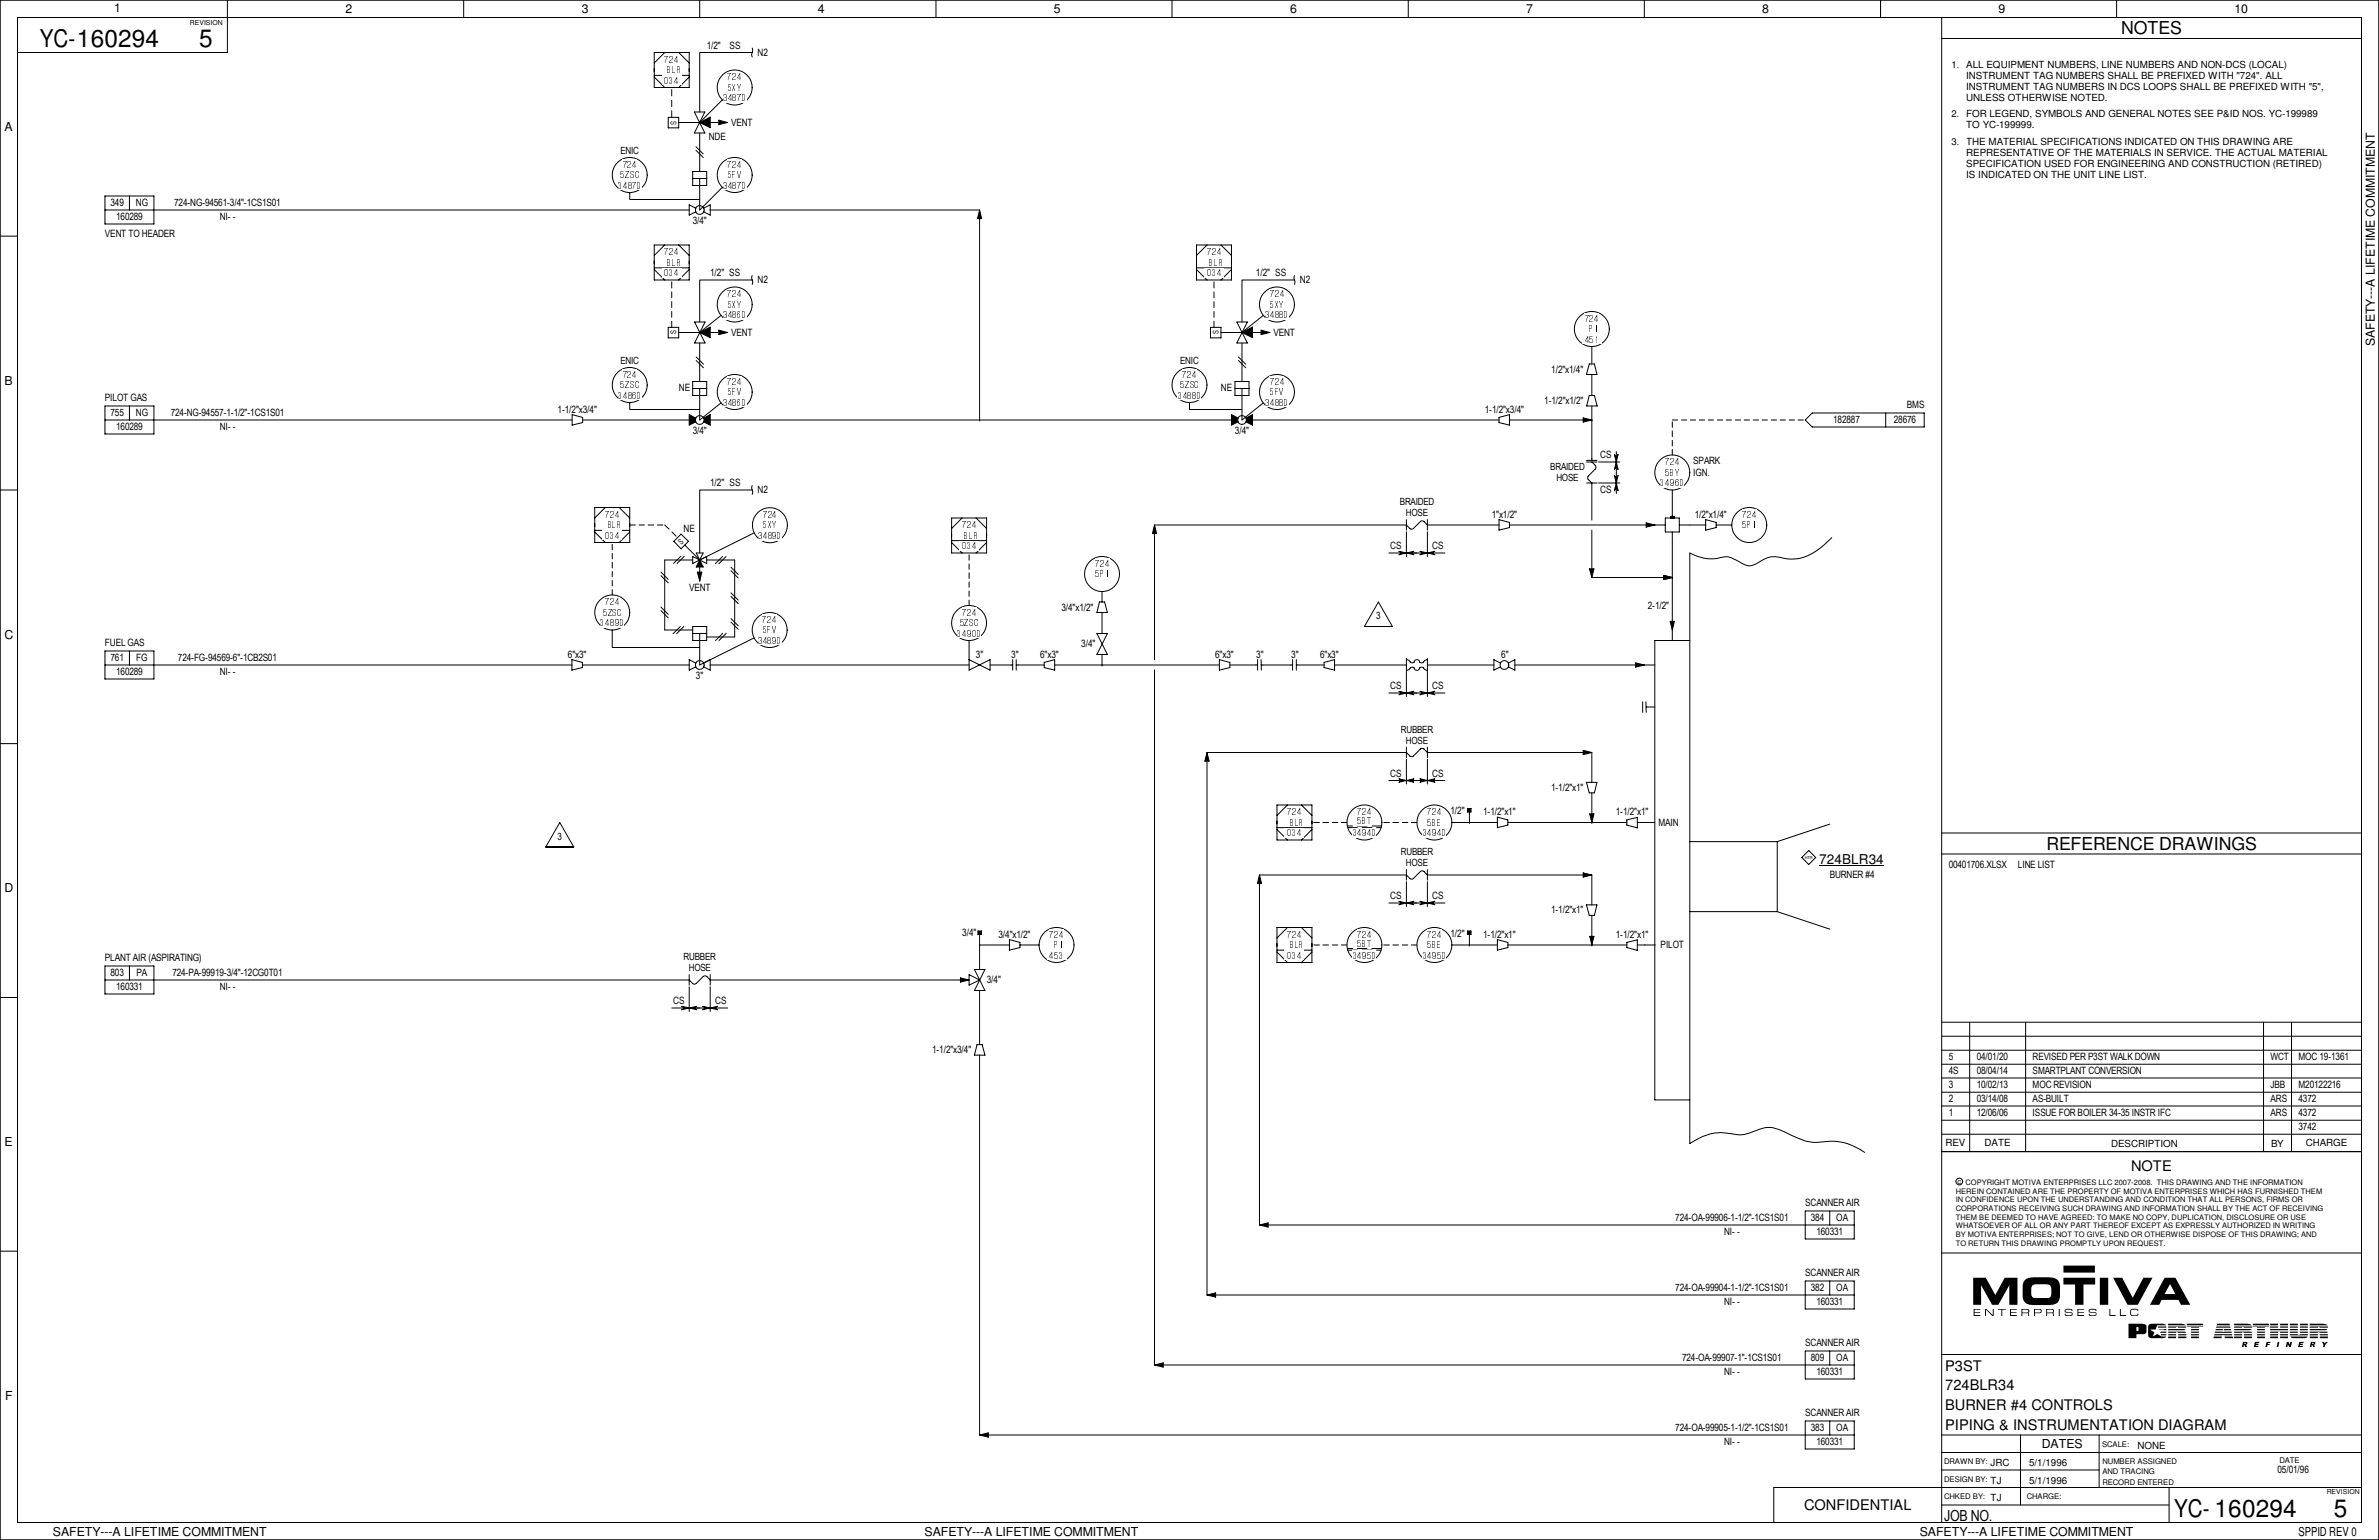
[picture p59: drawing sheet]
<svg xmlns="http://www.w3.org/2000/svg" width="432mm" height="279mm" viewBox="0 0 432 279" stroke-linecap="round" stroke-linejoin="round" font-family="sans-serif">
<defs><g id="words">
<g font-size="4.4">
<text x="7.2" y="8.6">YC-160294</text>
<text x="36.2" y="8.5">5</text>
<text x="394.6" y="275.3">YC- 160294</text>
<text x="423.6" y="275.2">5</text>
</g>
<g font-size="3.2">
<text x="385" y="6.2">NOTES</text>
<text x="371.4" y="154.1">REFERENCE DRAWINGS</text>
</g>
<text font-size="2.8" x="352.9" y="275.9">JOB NO.</text>
<g font-size="2.7">
<text x="386.8" y="212.4">NOTE</text>
<text x="353.1" y="248.7">P3ST</text>
<text x="353.1" y="252.3">724BLR34</text>
<text x="353.1" y="255.8">BURNER #4 CONTROLS</text>
<text x="353.1" y="259.4">PIPING &amp; INSTRUMENTATION DIAGRAM</text>
<text x="327.4" y="274">CONFIDENTIAL</text>
</g>
<text font-size="2.5" x="330.2" y="156.7">724BLR34</text>
<g font-size="2.2">
<text x="20.7" y="2.2">1</text>
<text x="62.7" y="2.4">2</text>
<text x="105.6" y="2.4">3</text>
<text x="148.4" y="2.4">4</text>
<text x="191.3" y="2.4">5</text>
<text x="234.1" y="2.4">6</text>
<text x="277" y="2.4">7</text>
<text x="319.9" y="2.4">8</text>
<text x="362.8" y="2.4">9</text>
<text x="405.6" y="2.4">10</text>
<text x=".8" y="23.8">A</text>
<text x="431" y="62.8" transform="rotate(-90 431 62.8)">SAFETY---A LIFETIME COMMITMENT</text>
<text x=".8" y="69.8">B</text>
<text x=".8" y="115.9">C</text>
<text x=".8" y="161.9">D</text>
<text x=".8" y="207.9">E</text>
<text x=".9" y="254">F</text>
<text x="370.6" y="262.7">DATES</text>
<text x="9.6" y="278.7">SAFETY---A LIFETIME COMMITMENT</text>
<text x="167.8" y="278.7">SAFETY---A LIFETIME COMMITMENT</text>
<text x="348.4" y="278.7">SAFETY---A LIFETIME COMMITMENT</text>
<text x="417.2" y="278.6">SPPID REV 0</text>
</g>
<g font-size="1.8">
<text x="128.3" y="8.9">1/2&quot;</text>
<text x="132.4" y="8.9">SS</text>
<text x="137.5" y="10.2">N2</text>
<text x="356.9" y="12.4">ALL EQUIPMENT NUMBERS, LINE NUMBERS AND NON-DCS (LOCAL)</text>
<text x="356.9" y="14.4">INSTRUMENT TAG NUMBERS SHALL BE PREFIXED WITH &quot;724&quot;. ALL</text>
<text x="356.9" y="16.4">INSTRUMENT TAG NUMBERS IN DCS LOOPS SHALL BE PREFIXED WITH &quot;5&quot;,</text>
<text x="132.7" y="22.9">VENT</text>
<text x="356.9" y="18.4">UNLESS OTHERWISE NOTED.</text>
<text x="356.9" y="21.3">FOR LEGEND, SYMBOLS AND GENERAL NOTES SEE P&amp;ID NOS. YC-199989</text>
<text x="356.9" y="23.3">TO YC-199999.</text>
<text x="112.6" y="27.9">ENIC</text>
<text x="128.7" y="25.4">NDE</text>
<text x="356.9" y="26.4">THE MATERIAL SPECIFICATIONS INDICATED ON THIS DRAWING ARE</text>
<text x="356.9" y="28.4">REPRESENTATIVE OF THE MATERIALS IN SERVICE. THE ACTUAL MATERIAL</text>
<text x="356.9" y="30.4">SPECIFICATION USED FOR ENGINEERING AND CONSTRUCTION (RETIRED)</text>
<text x="356.9" y="32.3">IS INDICATED ON THE UNIT LINE LIST.</text>
<text x="20.1" y="37.5">349</text>
<text x="21.1" y="40">160289</text>
<text x="24.6" y="37.5">NG</text>
<text x="31.6" y="37.5">724-NG-94561-3/4&quot;-1CS1S01</text>
<text x="39.9" y="40">NI- -</text>
<text x="125.7" y="40.6">3/4&quot;</text>
<text x="19" y="43">VENT TO HEADER</text>
<text x="128.9" y="50.2">1/2&quot; SS</text>
<text x="137.5" y="51.4">N2</text>
<text x="228" y="50.2">1/2&quot; SS</text>
<text x="235.9" y="51.4">N2</text>
<text x="132.7" y="61">VENT</text>
<text x="231.1" y="61">VENT</text>
<text x="112.6" y="66">ENIC</text>
<text x="123.2" y="70.9">NE</text>
<text x="214.2" y="66">ENIC</text>
<text x="221.6" y="70.9">NE</text>
<text x="281.6" y="67.6">1/2&quot;x1/4&quot;</text>
<text x="19" y="72.8">PILOT GAS</text>
<text x="20.1" y="75.6">755</text>
<text x="24.6" y="75.6">NG</text>
<text x="31" y="75.6">724-NG-94557-1-1/2&quot;-1CS1S01</text>
<text x="101.2" y="74.9">1-1/2&quot;x3/4&quot;</text>
<text x="269.5" y="74.9">1-1/2&quot;x3/4&quot;</text>
<text x="280.3" y="73.4">1-1/2&quot;x1/2&quot;</text>
<text x="332.7" y="76.8">182887</text>
<text x="343.7" y="76.8">28676</text>
<text x="346.1" y="74.1">BMS</text>
<text x="21.1" y="78.1">160289</text>
<text x="39.9" y="78.1">NI- -</text>
<text x="125.7" y="78.7">3/4&quot;</text>
<text x="224.2" y="78.7">3/4&quot;</text>
<text x="290.4" y="83.2">CS</text>
<text x="128.9" y="88.3">1/2&quot; SS</text>
<text x="137.5" y="89.5">N2</text>
<text x="281.4" y="85.3">BRAIDED</text>
<text x="282.5" y="87.3">HOSE</text>
<text x="290.4" y="89.5">CS</text>
<text x="307.3" y="84.2">SPARK</text>
<text x="307.3" y="86.3">IGN.</text>
<text x="254.1" y="91.7">BRAIDED</text>
<text x="255.2" y="93.7">HOSE</text>
<text x="270.8" y="94">1&quot;x1/2&quot;</text>
<text x="307.6" y="94">1/2&quot;x1/4&quot;</text>
<text x="124.1" y="96.5">NE</text>
<text x="252.3" y="99.7">CS</text>
<text x="260" y="99.7">CS</text>
<text x="125.1" y="107.3">VENT</text>
<text x="192.7" y="110.8">3/4&quot;x1/2&quot;</text>
<text x="249.8" y="112.4">3</text>
<text x="299.1" y="110.5">2-1/2&quot;</text>
<text x="19" y="117.3">FUEL GAS</text>
<text x="103.1" y="119.4">6&quot;x3&quot;</text>
<text x="177.1" y="119.4">3&quot;</text>
<text x="183.6" y="119.4">3&quot;</text>
<text x="188.8" y="119.4">6&quot;x3&quot;</text>
<text x="196.3" y="117.5">3/4&quot;</text>
<text x="220.6" y="119.4">6&quot;x3&quot;</text>
<text x="228" y="119.4">3&quot;</text>
<text x="234.4" y="119.4">3&quot;</text>
<text x="239.6" y="119.4">6&quot;x3&quot;</text>
<text x="272.5" y="119.4">6&quot;</text>
<text x="20.1" y="120">761</text>
<text x="21.1" y="122.6">160289</text>
<text x="24.7" y="120">FG</text>
<text x="32.3" y="120">724-FG-94569-6&quot;-1CB2S01</text>
<text x="39.9" y="122.6">NI- -</text>
<text x="126.3" y="123.2">3&quot;</text>
<text x="252.3" y="125.1">CS</text>
<text x="260" y="125.1">CS</text>
<text x="254.3" y="133">RUBBER</text>
<text x="255.2" y="135">HOSE</text>
<text x="252.3" y="141">CS</text>
<text x="260" y="141">CS</text>
<text x="281.5" y="143.5">1-1/2&quot;x1&quot;</text>
<text x="263.3" y="147.7">1/2&quot;</text>
<text x="269.2" y="148">1-1/2&quot;x1&quot;</text>
<text x="293.3" y="148">1-1/2&quot;x1&quot;</text>
<text x="301" y="149.9">MAIN</text>
<text x="101.2" y="152.4">3</text>
<text x="254.3" y="155.2">RUBBER</text>
<text x="255.2" y="157.2">HOSE</text>
<text x="332.1" y="159.4">BURNER #4</text>
<text x="353.7" y="157.5">00401706.XLSX</text>
<text x="366.3" y="157.5">LINE LIST</text>
<text x="252.3" y="163.2">CS</text>
<text x="260" y="163.2">CS</text>
<text x="281.5" y="165.7">1-1/2&quot;x1&quot;</text>
<text x="174.7" y="169.9">3/4&quot;</text>
<text x="181.2" y="170.2">3/4&quot;x1/2&quot;</text>
<text x="263.3" y="169.9">1/2&quot;</text>
<text x="269.2" y="170.2">1-1/2&quot;x1&quot;</text>
<text x="293.3" y="170.2">1-1/2&quot;x1&quot;</text>
<text x="301.4" y="172.1">PILOT</text>
<text x="19" y="174.4">PLANT AIR (ASPIRATING)</text>
<text x="20.1" y="177.2">803</text>
<text x="21.1" y="179.7">160331</text>
<text x="24.8" y="177.2">PA</text>
<text x="31.3" y="177.2">724-PA-99919-3/4&quot;-12CG0T01</text>
<text x="39.9" y="179.7">NI- -</text>
<text x="124.1" y="174.2">RUBBER</text>
<text x="125" y="176.2">HOSE</text>
<text x="179.1" y="178.4">3/4&quot;</text>
<text x="122.2" y="182.2">CS</text>
<text x="129.8" y="182.2">CS</text>
<text x="169.2" y="191.1">1-1/2&quot;x3/4&quot;</text>
<text x="353.7" y="194.9">4S</text>
<text x="353.7" y="197.5">3</text>
<text x="353.7" y="192.4">5</text>
<text x="358.8" y="197.5">10/02/13</text>
<text x="358.8" y="194.9">08/04/14</text>
<text x="358.8" y="192.4">04/01/20</text>
<text x="368.9" y="194.9">SMARTPLANT CONVERSION</text>
<text x="368.9" y="197.5">MOC REVISION</text>
<text x="368.9" y="192.4">REVISED PER P3ST WALK DOWN</text>
<text x="412.1" y="197.5">JBB</text>
<text x="412.1" y="192.4">WCT</text>
<text x="417.2" y="192.4">MOC 19-1361</text>
<text x="417.2" y="197.5">M20122216</text>
<text x="353.7" y="202.6">1</text>
<text x="353.7" y="200">2</text>
<text x="358.8" y="200">03/14/08</text>
<text x="358.8" y="202.6">12/06/06</text>
<text x="368.9" y="202.6">ISSUE FOR BOILER 34-35 INSTR IFC</text>
<text x="368.9" y="200">AS-BUILT</text>
<text x="412.1" y="202.6">ARS</text>
<text x="412.1" y="200">ARS</text>
<text x="417.2" y="202.6">4372</text>
<text x="417.2" y="200">4372</text>
<text x="353.1" y="208">REV</text>
<text x="360.2" y="207.9">DATE</text>
<text x="383.2" y="208">DESCRIPTION</text>
<text x="412.2" y="208">BY</text>
<text x="417.2" y="205.1">3742</text>
<text x="418.5" y="208">CHARGE</text>
<text x="304.1" y="221.6">724-OA-99906-1-1/2&quot;-1CS1S01</text>
<text x="327.7" y="218.9">SCANNER AIR</text>
<text x="328.7" y="221.6">384</text>
<text x="333.3" y="221.6">OA</text>
<text x="312.9" y="224.2">NI- -</text>
<text x="329.7" y="224.2">160331</text>
<text x="327.7" y="231.6">SCANNER AIR</text>
<text x="304.1" y="234.3">724-OA-99904-1-1/2&quot;-1CS1S01</text>
<text x="312.9" y="236.9">NI- -</text>
<text x="328.7" y="234.3">382</text>
<text x="329.7" y="236.9">160331</text>
<text x="333.3" y="234.3">OA</text>
<text x="327.7" y="244.3">SCANNER AIR</text>
<text x="305.3" y="247">724-OA-99907-1&quot;-1CS1S01</text>
<text x="312.9" y="249.6">NI- -</text>
<text x="328.7" y="247">809</text>
<text x="329.7" y="249.6">160331</text>
<text x="333.3" y="247">OA</text>
<text x="327.7" y="257">SCANNER AIR</text>
<text x="304.1" y="259.7">724-OA-99905-1-1/2&quot;-1CS1S01</text>
<text x="312.9" y="262.3">NI- -</text>
<text x="328.7" y="259.7">383</text>
<text x="329.7" y="262.3">160331</text>
<text x="333.3" y="259.7">OA</text>
<text x="388" y="262.8">NONE</text>
<text x="361.3" y="266">JRC</text>
<text x="361.3" y="269.2">TJ</text>
<text x="368.3" y="266">5/1/1996</text>
<text x="368.3" y="269.2">5/1/1996</text>
<text x="413.4" y="267.3">05/01/96</text>
<text x="361.3" y="272.4">TJ</text>
</g>
<g font-size="1.7">
<text x="120.6" y="11.4">724</text>
<text x="120.6" y="15.2">034</text>
<text x="121.1" y="13.3">BLR</text>
<text x="132" y="14.6">724</text>
<text x="132.1" y="16.5">5XY</text>
<text x="354.2" y="12.4">1.</text>
<text x="131.2" y="18.4">3487D</text>
<text x="354.2" y="21.3">2.</text>
<text x="354.2" y="26.3">3.</text>
<text x="112.1" y="34.3">3487D</text>
<text x="112.6" y="32.4">5ZSC</text>
<text x="113" y="30.5">724</text>
<text x="131.2" y="34.2">3487D</text>
<text x="132" y="30.5">724</text>
<text x="132.1" y="32.3">5FV</text>
<text x="120.6" y="46.4">724</text>
<text x="219" y="46.4">724</text>
<text x="120.6" y="50.2">034</text>
<text x="121.1" y="48.3">BLR</text>
<text x="132" y="54">724</text>
<text x="219" y="50.2">034</text>
<text x="219.5" y="48.3">BLR</text>
<text x="230.5" y="54">724</text>
<text x="131.2" y="57.7">3486D</text>
<text x="132.1" y="55.8">5XY</text>
<text x="229.7" y="57.7">3488D</text>
<text x="230.5" y="55.8">5XY</text>
<text x="287.6" y="58.4">724</text>
<text x="287.6" y="62.2">451</text>
<text x="288.5" y="60.3">PI</text>
<text x="112.6" y="70.5">5ZSC</text>
<text x="113" y="68.6">724</text>
<text x="132" y="69.8">724</text>
<text x="132.1" y="71.7">5FV</text>
<text x="214.2" y="70.5">5ZSC</text>
<text x="214.6" y="68.6">724</text>
<text x="230.5" y="69.8">724</text>
<text x="230.5" y="71.7">5FV</text>
<text x="112.1" y="72.4">3486D</text>
<text x="131.2" y="73.6">3486D</text>
<text x="213.7" y="72.4">3488D</text>
<text x="229.7" y="73.6">3488D</text>
<text x="301.4" y="88.3">3496D</text>
<text x="302.2" y="84.5">724</text>
<text x="302.2" y="86.4">5BY</text>
<text x="109.8" y="94">724</text>
<text x="110.3" y="95.9">BLR</text>
<text x="138.4" y="94">724</text>
<text x="138.5" y="95.9">5XY</text>
<text x="174.6" y="95.9">724</text>
<text x="316.2" y="94">724</text>
<text x="316.2" y="95.9">5PI</text>
<text x="109.8" y="97.8">034</text>
<text x="137.6" y="97.8">3489D</text>
<text x="174.6" y="99.7">034</text>
<text x="175" y="97.8">BLR</text>
<text x="198.7" y="102.9">724</text>
<text x="198.7" y="104.8">5PI</text>
<text x="109" y="113.7">3489D</text>
<text x="109.4" y="111.8">5ZSC</text>
<text x="109.8" y="109.9">724</text>
<text x="138.4" y="113">724</text>
<text x="174.2" y="113.7">5ZSC</text>
<text x="174.6" y="111.8">724</text>
<text x="137.6" y="116.8">3489D</text>
<text x="138.4" y="114.9">5FV</text>
<text x="173.7" y="115.6">3490D</text>
<text x="233.6" y="148">724</text>
<text x="234.1" y="149.9">BLR</text>
<text x="246.3" y="148">724</text>
<text x="246.3" y="149.6">5BT</text>
<text x="259" y="148">724</text>
<text x="259" y="149.9">5BE</text>
<text x="233.6" y="151.8">034</text>
<text x="245.5" y="151.8">3494D</text>
<text x="258.2" y="151.8">3494D</text>
<text x="190.5" y="170.2">724</text>
<text x="190.5" y="174">453</text>
<text x="191.3" y="172.1">PI</text>
<text x="233.6" y="170.2">724</text>
<text x="233.6" y="174">034</text>
<text x="234.1" y="172.1">BLR</text>
<text x="245.5" y="174">3495D</text>
<text x="246.3" y="170.2">724</text>
<text x="246.3" y="171.8">5BT</text>
<text x="258.2" y="174">3495D</text>
<text x="259" y="170.2">724</text>
<text x="259" y="172.1">5BE</text>
</g>
<g font-size="1.4">
<text x="121.8" y="21.9" transform="rotate(90 121.8 21.9)">S</text>
<text x="122.7" y="60.6" transform="rotate(-90 122.7 60.6)">S</text>
<text x="221.1" y="60.6" transform="rotate(-90 221.1 60.6)">S</text>
<text x="123.7" y="98.9" transform="rotate(-45 123.7 98.9)">S</text>
<text x="355.3" y="214.8">c COPYRIGHT MOTIVA ENTERPRISES LLC 2007-2008. THIS DRAWING AND THE INFORMATION</text>
<text x="355" y="216.6">HEREIN CONTAINED ARE THE PROPERTY OF MOTIVA ENTERPRISES WHICH HAS FURNISHED THEM</text>
<text x="355" y="218.1">IN CONFIDENCE UPON THE UNDERSTANDING AND CONDITION THAT ALL PERSONS, FIRMS OR</text>
<text x="355" y="219.7">CORPORATIONS RECEIVING SUCH DRAWING AND INFORMATION SHALL BY THE ACT OF RECEIVING</text>
<text x="355" y="221.3">THEM BE DEEMED TO HAVE AGREED: TO MAKE NO COPY, DUPLICATION, DISCLOSURE OR USE</text>
<text x="355" y="222.9">WHATSOEVER OF ALL OR ANY PART THEREOF EXCEPT AS EXPRESSLY AUTHORIZED IN WRITING</text>
<text x="355" y="224.5">BY MOTIVA ENTERPRISES; NOT TO GIVE, LEND OR OTHERWISE DISPOSE OF THIS DRAWING; AND</text>
<text x="355" y="226.1">TO RETURN THIS DRAWING PROMPTLY UPON REQUEST.</text>
<text x="381.6" y="262.6">SCALE:</text>
<text x="352.9" y="265.7">DRAWN BY:</text>
<text x="352.9" y="268.9">DESIGN BY:</text>
<text x="381.6" y="267.5">AND TRACING</text>
<text x="381.6" y="269.4">RECORD ENTERED</text>
<text x="381.6" y="265.6">NUMBER ASSIGNED</text>
<text x="413.7" y="265.4">DATE</text>
<text x="352.9" y="272">CHKED BY:</text>
<text x="367.9" y="272">CHARGE:</text>
</g>
<g font-size="1.3">
<text x="34.5" y="4.5">REVISION</text>
<text x="422.3" y="271.1">REVISION</text>
</g>
<text font-size=".7" x="327.6" y="155.8">HTR</text>
</g></defs>
<g fill="none" stroke="#fff" stroke-width=".18">
<path d="M356.2 10.8h1.3M356.2 19.7h1.3M356.9 10.2v1.3M356.9 19v1.4M352.4 156.8h1.3M353.1 156.2v1.3M352.4 196.8h1.3M352.4 199.4h1.3M352.4 194.3h1.3M352.4 191.8h1.3M353.1 191.1v1.3M353.1 193.7v1.3"/>
<path d="M353.1 196.2v1.3M353.1 198.8v1.3M357.5 196.8h1.3M357.5 199.4h1.3M357.5 194.3h1.3M357.5 191.8h1.3M358.1 191.1v1.3M358.1 193.7v1.3M358.1 196.2v1.3M358.1 198.8v1.3M367.7 196.8h1.3M367.7 199.4h1.3"/>
<path d="M367.7 194.3h1.3M367.7 191.8h1.3M368.3 191.1v1.3M368.3 193.7v1.3M368.3 196.2v1.3M368.3 198.8v1.3M410.8 196.8h1.4M410.8 199.4h1.4M410.8 191.8h1.4M411.5 191.1v1.3M411.5 196.2v1.3M411.5 198.8v1.3"/>
<path d="M415.9 196.8h1.3M415.9 199.4h1.3M415.9 191.8h1.3M416.6 191.1v1.3M416.6 196.2v1.3M416.6 198.8v1.3M352.4 201.9h1.3M353.1 201.3v1.3M357.5 201.9h1.3M358.1 201.3v1.3M367.7 201.9h1.3M368.3 201.3v1.3"/>
<path d="M410.8 201.9h1.4M411.5 201.3v1.3M415.9 201.9h1.3M415.9 204.5h1.3M416.6 201.3v1.3M416.6 203.8v1.3M412.1 266.7h1.3M412.7 266.1v1.3"/>
</g>
<g fill="none" stroke="#000" stroke-width=".18">
<path d="M0 0h431.8v279.4h-431.8zM177.8 76.2h.1M125.1 177.8l.6 .6M125.1 176.8v1.9M128.3 177.2l.6 .6h47M128.3 177.2l-.5-.1-1.6 1.4-.5-.1M128.9 176.8v1.9M174.3 177.4l1.6 .4-1.6 .4zM175.9 176.8l1.9 1-1.9 .9zM176.9 175.9h1.9l-1.9 3.8h1.9zM177.8 171.4h.1M177.8 169.5v6.4"/>
<path d="M177.8 179.7v9.8M177.8 171.4h5.5M183.2 170.5l1.9 .5v.9l-1.9 .5zM185.1 171.4h3.5M177.3 189.5h1l.5 1.9h-1.9zM177.8 191.4v68.9h149.9M219.1 234.9l1.5-.3v.7zM228.6 222.2l1.6-.3v.7zM209.5 247.6l1.6-.3v.7zM177.8 260.3l1.6-.3v.7z"/>
<circle cx="191.8" cy="171.5" r="3.2"/>
</g>
<path d="M174.3 177.4l1.6 .4-1.6 .4zM219.1 234.9l1.5-.3v.7zM228.6 222.2l1.6-.3v.7zM209.5 247.6l1.6-.3v.7zM177.8 260.3l1.6-.3v.7z" fill="#000"/>
<g fill="#fff">
<path d="M190.5 168.7h2.6v1.7h-2.6z" fill-rule="evenodd"/>
<path d="M190 172.5h3.5v1.7h-3.5z" fill-rule="evenodd"/>
<path d="M190.5 170.6h2.6v1.7h-2.6z" fill-rule="evenodd"/>
</g>
<path d="M209.5 95.2l.4 1.6h-.7zM219.1 136.5l.4 1.6h-.8zM228.6 158.7l.4 1.6h-.8zM288.5 169.9h.8l-.4 1.5z" fill="#000"/>
<g fill="none" stroke="#000" stroke-width=".18">
<path d="M209.5 95.2l.4 1.6h-.7zM219.1 136.5l.4 1.6h-.8zM255.3 136.5l.6 .7M255.3 135.6v1.9M258.4 135.9l.7 .6h29.8v5.5M258.5 135.9l-.6-.1-1.5 1.4h-.5M259.1 135.6v1.9M228.6 158.7l.4 1.6h-.8zM255.3 157.8v1.9M255.3 158.7l.6 .7M258.4 158.1l.7 .6h29.8v5.5M258.5 158.1l-.6-.1-1.5 1.5-.5-.1"/>
<path d="M259.1 157.8v1.9M288 141.9h1.9l-.5 1.9h-.9zM295.3 148.8l1.9-.5v1.9l-1.9-.5zM297.2 149.2h1.3M288 164.2h1.9l-.5 1.9h-.9zM288.5 169.9h.8l-.4 1.5zM295.3 171l1.9-.5v1.9l-1.9-.5zM297.2 171.4h1.4"/>
<circle cx="260.3" cy="149.2" r="3.2"/>
</g>
<g fill="#fff">
<path d="M259 146.4h2.7v1.8h-2.7z" fill-rule="evenodd"/>
<path d="M258.2 150.2h4.3v1.8h-4.3z" fill-rule="evenodd"/>
<path d="M259 148.3h2.7v1.8h-2.7z" fill-rule="evenodd"/>
</g>
<circle cx="260.3" cy="171.5" r="3.2" fill="none" stroke="#000" stroke-width=".18"/>
<g fill="#fff">
<path d="M259 168.7h2.7v1.7h-2.7z" fill-rule="evenodd"/>
<path d="M258.2 172.5h4.3v1.7h-4.3z" fill-rule="evenodd"/>
<path d="M259 170.6h2.7v1.7h-2.7z" fill-rule="evenodd"/>
</g>
<g fill="none" stroke="#000" stroke-width=".18">
<path d="M244.6 149.9h.9M244.6 150.2h1.8M246.4 149.9h1.7M247.2 150.2h1.8M249 149.9h1.7M249.9 150.2h.8M251.2 149.2h1M252.8 149.2h1M254.5 149.2h1M256.2 149.2h1M251.2 171.4h1M252.8 171.4h1"/>
<path d="M254.5 171.4h1M256.2 171.4h1"/>
<circle cx="247.6" cy="149.2" r="3.2"/>
</g>
<g fill="#fff">
<path d="M246.3 146.4h2.7v1.8h-2.7z" fill-rule="evenodd"/>
<path d="M245.5 150.2h4.3v1.8h-4.3z" fill-rule="evenodd"/>
<path d="M246.3 148.1h2.7v1.7h-2.7z" fill-rule="evenodd"/>
</g>
<g fill="none" stroke="#000" stroke-width=".18">
<path d="M244.6 172.1h.9M244.6 172.4h1.8M246.4 172.1h1.7M247.2 172.4h1.8M249 172.1h1.7M249.9 172.4h.8"/>
<circle cx="247.6" cy="171.5" r="3.2"/>
</g>
<g fill="#fff">
<path d="M246.3 168.7h2.7v1.7h-2.7z" fill-rule="evenodd"/>
<path d="M245.5 172.5h4.3v1.7h-4.3z" fill-rule="evenodd"/>
<path d="M246.3 170.3h2.7v1.7h-2.7z" fill-rule="evenodd"/>
</g>
<g fill="none" stroke="#000" stroke-width=".18">
<path d="M231.8 150.5l1.9 1.9M231.8 146h6.3v6.4h-6.3zM231.8 150.2h6.3M233.7 146l-1.9 2M236.2 146l1.9 2M238.1 150.5l-1.9 1.9M238.5 149.2h1M240.1 149.2h1M241.8 149.2h1M243.5 149.2h1M238.5 171.4h1M240.1 171.4h1"/>
<path d="M241.8 171.4h1M243.5 171.4h1"/>
</g>
<g fill="#fff">
<path d="M233.6 146.4h2.7v1.8h-2.7z" fill-rule="evenodd"/>
<path d="M233.2 150.2h3.5v1.8h-3.5z" fill-rule="evenodd"/>
<path d="M233.2 148.3h3.5v1.8h-3.5z" fill-rule="evenodd"/>
</g>
<path d="M231.8 172.7l1.9 1.9M231.8 168.3h6.3v6.3h-6.3zM231.8 172.4h6.3M233.7 168.3l-1.9 1.9M236.2 168.3l1.9 1.9M238.1 172.7l-1.9 1.9" fill="none" stroke="#000" stroke-width=".18"/>
<g fill="#fff">
<path d="M233.6 168.7h2.7v1.7h-2.7z" fill-rule="evenodd"/>
<path d="M233.2 172.5h3.5v1.7h-3.5z" fill-rule="evenodd"/>
<path d="M233.2 170.6h3.5v1.7h-3.5z" fill-rule="evenodd"/>
</g>
<g fill="none" stroke="#000" stroke-width=".18">
<path d="M255.3 94.3v1.9M255.3 95.2l.6 .7M258.4 94.6l.7 .6h13M258.5 94.6l-.6-.1-1.5 1.5-.5-.1M259.1 94.3v1.9M272.1 94.3l1.9 .5v.9l-1.9 .5zM274 95.2h26.4M250.2 109.2l2.5 4.5h-5.1zM255.3 119.7l.5 .1a.55 .55 0 0 0 .9 .3M255.3 119.5v2.3M259.1 119.7l-.5 .1a.55 .55 0 0 1-1 .3 .49 .49 0 0 0-.4-.4 .49 .49 0 0 0-.5 .4M259.1 119.5v2.3"/>
<path d="M302 104.4l1.5 .4-1.5 .4zM256.7 121.2a.49 .49 0 0 0 .5 .4 .49 .49 0 0 0 .4-.4 .55 .55 0 0 1 1 .3l.5 .1M256.7 121.2a.55 .55 0 0 0-.9 .3l-.5 .1M259.1 120.6h12.1M272.3 120.3l-1.2-.6v1.9l1.2-.6M273.8 120.3l1.2-.6v1.9l-1.2-.6M275 120.6h23.5M101.6 149.2l2.5 4.5h-5z"/>
<circle cx="303.5" cy="85.7" r="3.2"/>
<circle cx="273.1" cy="120.6" r=".8"/>
</g>
<path d="M302 104.4l1.5 .4-1.5 .4z" fill="#000"/>
<g fill="#fff">
<path d="M302.2 82.9h2.6v1.8h-2.6z" fill-rule="evenodd"/>
<path d="M301.4 86.7h4.3v1.8h-4.3z" fill-rule="evenodd"/>
<path d="M302.2 84.8h2.6v1.8h-2.6z" fill-rule="evenodd"/>
</g>
<g fill="none" stroke="#000" stroke-width=".18">
<path d="M175.9 116.2v5.4l3.8-1.9v1.9l-3.8-1.9"/>
<circle cx="175.9" cy="113" r="3.2"/>
</g>
<g fill="#fff">
<path d="M174.6 110.2h2.6v1.8h-2.6z" fill-rule="evenodd"/>
<path d="M173.7 114h4.4v1.8h-4.4z" fill-rule="evenodd"/>
<path d="M174.2 112.1h3.4v1.8h-3.4z" fill-rule="evenodd"/>
</g>
<path d="M172.7 98.4l1.9 1.9M172.7 94h6.4v6.3h-6.4zM172.7 98.1h6.4M174.6 94l-1.9 1.9M177.2 94l1.9 1.9M179.1 98.4l-1.9 1.9M175.9 100.7v.9M175.9 102.3v1M175.9 103.9v1M175.9 105.6v1M175.9 107.2v1M175.9 108.9v1" fill="none" stroke="#000" stroke-width=".18"/>
<g fill="#fff">
<path d="M174.6 94.4h2.6v1.7h-2.6z" fill-rule="evenodd"/>
<path d="M174.2 98.2h3.4v1.7h-3.4z" fill-rule="evenodd"/>
<path d="M174.2 96.3h3.4v1.7h-3.4z" fill-rule="evenodd"/>
</g>
<path d="M189.5 120.2l1.9-.5v1.9l-1.9-.5z" fill="none" stroke="#000" stroke-width=".18"/>
<path d="M177.1 117.7h1.3v2.1h-1.3z" fill-rule="evenodd" fill="#fff"/>
<g fill="none" stroke="#000" stroke-width=".18">
<path d="M126.3 120.3l-1.2-.6v1.9l1.2-.6M127.7 120.3l1.2-.6v1.9l-1.2-.6M128.9 120.6h47"/>
<circle cx="127" cy="120.6" r=".8"/>
</g>
<path d="M126.3 121.5h1.3v2.1h-1.3z" fill-rule="evenodd" fill="#fff"/>
<g fill="none" stroke="#000" stroke-width=".18">
<path d="M103.8 119.7l1.9 .5v.9l-1.9 .5zM111.1 114.3v3.2h15.9M125.7 114.9h2.6M125.7 113.7h2.6v2.5h-2.6zM127 114.9v5.7M27.9 120.6h75.9M105.7 120.6h19.4"/>
<circle cx="111.1" cy="111.1" r="3.2"/>
</g>
<g fill="#fff">
<path d="M109.8 108.3h2.6v1.8h-2.6z" fill-rule="evenodd"/>
<path d="M109 112.1h4.3v1.8h-4.3z" fill-rule="evenodd"/>
<path d="M109.4 110.2h3.5v1.8h-3.5z" fill-rule="evenodd"/>
</g>
<path d="M107.9 96.5l2 1.9M107.9 92.1h6.4v6.3h-6.4zM107.9 96.2h6.4M109.9 92.1l-2 1.9M111.1 98.8v.9M112.4 92.1l1.9 1.9M114.3 96.5l-1.9 1.9M111.1 100.4v1M111.1 102v1M111.1 103.7v.9M111.1 105.3v1M111.1 107v.9" fill="none" stroke="#000" stroke-width=".18"/>
<g fill="#fff">
<path d="M109.8 92.5h2.6v1.7h-2.6z" fill-rule="evenodd"/>
<path d="M109.4 96.3h3.5v1.7h-3.5z" fill-rule="evenodd"/>
<path d="M109.4 94.4h3.5v1.7h-3.5z" fill-rule="evenodd"/>
</g>
<path d="M114.3 95.2h1M116 95.2h1M117.6 95.2h1.1M119.3 95.2h1M120.6 95.2l.9 .8M122 96.5l.7 .8M142.9 95.3a3.2 3.2 0 0 1-4.6 2.8 3.2 3.2 0 0 1-.4-5.4 3.2 3.2 0 0 1 5 2.1v.5" fill="none" stroke="#000" stroke-width=".18"/>
<g fill="#fff">
<path d="M137.6 96.4h4.2v1.6h-4.2z" fill-rule="evenodd"/>
<path d="M138.4 92.5h2.7v1.8h-2.7z" fill-rule="evenodd"/>
<path d="M138.5 94.4h2.5v1.7h-2.5z" fill-rule="evenodd"/>
</g>
<g fill="none" stroke="#000" stroke-width=".18">
<path d="M136.5 88.9h-9.5v11.4M136.9 96.7l-9.9 4.9M120 110.2l1.3 1.3M120 110.8l1.3 1.3M120 103.8l1.3 1.3M120 104.4l1.3 1.3M123.5 113.7l-1.3 1.3M123.6 100.9l-1.3 1.3M124.1 113.7l-1.3 1.3M124.2 100.9l-1.3 1.3M125.7 101.6h-5.1v12.7h5.1M127 102.9v2.5"/>
<path d="M128.3 101.6h5v14h-5M131.1 101l-1.3 1.3M131.2 114.9l-1.3 1.3M131.8 101l-1.3 1.3M131.8 114.9l-1.3 1.3M132.7 112.2l1.3 1.3M132.7 112.9l1.3 1.3M132.7 107.6l1.3 1.3M132.7 108.2l1.3 1.3M132.7 102.9l1.3 1.3M132.7 103.5l1.3 1.4M142.9 114.3a3.2 3.2 0 0 1-4.6 2.8 3.2 3.2 0 0 1-.5-5.3 3.2 3.2 0 0 1 5 2l.1 .5"/>
</g>
<g fill="#fff">
<path d="M137.6 115.4h4.2v1.7h-4.2z" fill-rule="evenodd"/>
<path d="M138.4 111.5h2.6v1.8h-2.6z" fill-rule="evenodd"/>
<path d="M138.4 113.5h2.6v1.6h-2.6z" fill-rule="evenodd"/>
</g>
<path d="M27.9 76.2h76M103.8 75.2l1.9 .5v1l-1.9 .4zM105.7 76.2h19.4M128.9 76.2h48.9M136.9 115.7l-9.9 4.9" fill="none" stroke="#000" stroke-width=".18"/>
<path d="M125.7 77.1h2.6v2.1h-2.6z" fill-rule="evenodd" fill="#fff"/>
<path d="M125.7 70.5h2.6M125.7 69.2h2.6v2.6h-2.6zM127 70.5v5.7M136.5 71.1a3.2 3.2 0 0 1-4.6 2.9 3.2 3.2 0 0 1-.4-5.4 3.2 3.2 0 0 1 5 2v.6" fill="none" stroke="#000" stroke-width=".18"/>
<g fill="#fff">
<path d="M131.2 72.2h4.3v1.7h-4.3z" fill-rule="evenodd"/>
<path d="M132 68.3h2.7v1.8h-2.7z" fill-rule="evenodd"/>
<path d="M132.1 70.3h2.5v1.7h-2.5z" fill-rule="evenodd"/>
</g>
<g fill="none" stroke="#000" stroke-width=".18">
<path d="M130.9 73.1l-3.9 3.1"/>
<circle cx="114.3" cy="69.9" r="3.2"/>
</g>
<g fill="#fff">
<path d="M113 67.1h2.6v1.7h-2.6z" fill-rule="evenodd"/>
<path d="M112.1 70.9h4.4v1.7h-4.4z" fill-rule="evenodd"/>
<path d="M112.6 69h3.4v1.7h-3.4z" fill-rule="evenodd"/>
</g>
<path d="M121.3 59.4h1.9v1.9h-1.9zM126.1 58.4h1.9l-1.9 3.8h1.9zM136.5 55.2a3.2 3.2 0 0 1-4.6 2.9 3.2 3.2 0 0 1-.4-5.4 3.2 3.2 0 0 1 5 2v.6M123.2 60.3h3.8M126.4 65.4l1.3 1.3M126.4 64.8l1.3 1.3M127 60.3h.1M127 60.3l1.9-.9v1.9zM127 62.2v7" fill="none" stroke="#000" stroke-width=".18"/>
<path d="M127 60.3l1.9-.9v1.9z" fill="#000"/>
<g fill="#fff">
<path d="M131.2 56.3h4.3v1.7h-4.3z" fill-rule="evenodd"/>
<path d="M132 52.5h2.7v1.7h-2.7z" fill-rule="evenodd"/>
<path d="M132.1 54.4h2.5v1.7h-2.5z" fill-rule="evenodd"/>
</g>
<g fill="none" stroke="#000" stroke-width=".18">
<path d="M118.7 48.9l1.9 1.9M118.7 44.4h6.4v6.4h-6.4zM118.7 48.6h6.4M120.6 44.4l-1.9 2M121.9 51.1v1.1M121.9 53v1M121.9 54.7v1.1M121.9 56.5v1.1M121.9 58.3v1.1M123.2 44.4l1.9 2M125.1 48.9l-1.9 1.9M130.9 57.2l-3.9 3.1"/>
<path d="M136.5 50.8h-9.5v7.6M128.9 60.3h3.2"/>
</g>
<g fill="#fff">
<path d="M120.6 44.8h2.6v1.8h-2.6z" fill-rule="evenodd"/>
<path d="M120.2 48.6h3.5v1.8h-3.5z" fill-rule="evenodd"/>
<path d="M120.2 46.7h3.5v1.8h-3.5z" fill-rule="evenodd"/>
</g>
<g fill="none" stroke="#000" stroke-width=".18">
<path d="M27.9 38.1h97.2M125.7 32.4h2.6M125.7 31.1h2.6v2.6h-2.6zM126.3 37.8l-1.2-.6v1.8l1.2-.6M127 32.4v5.7M127.7 37.8l1.2-.6v1.8l-1.2-.6M128.9 38.1h48.9v38.1"/>
<circle cx="114.3" cy="31.8" r="3.2"/>
<circle cx="127" cy="38.1" r=".8"/>
</g>
<g fill="#fff">
<path d="M113 29h2.6v1.7h-2.6z" fill-rule="evenodd"/>
<path d="M112.1 32.8h4.4v1.7h-4.4z" fill-rule="evenodd"/>
<path d="M112.6 30.9h3.4v1.7h-3.4z" fill-rule="evenodd"/>
</g>
<g fill="none" stroke="#000" stroke-width=".18">
<path d="M118.7 14l1.9 1.9M118.7 9.5h6.4v6.4h-6.4zM118.7 13.7h6.4M120.6 9.5l-1.9 1.9M121.9 16.3v1.1M121.9 18.2v1.1M123.2 9.5l1.9 1.9M125.1 14l-1.9 1.9M136.5 9.5h-9.5v10.8M121.3 21.3h1.9v1.9h-1.9zM121.9 20.1v1.2M123.2 22.2h3.8"/>
<path d="M126 20.3h1.9l-1.9 3.8h1.9zM126.3 26.6l1.3 1.3M126.3 27.3l1.3 1.3M127 22.2h.1M127 22.2l1.9-.9v1.9zM127 24.1v7M128.9 22.2h3.2"/>
</g>
<path d="M127 22.2l1.9-.9v1.9z" fill="#000"/>
<g fill="#fff">
<path d="M120.6 9.9h2.6v1.8h-2.6z" fill-rule="evenodd"/>
<path d="M120.2 13.7h3.5v1.8h-3.5z" fill-rule="evenodd"/>
<path d="M120.2 11.8h3.5v1.8h-3.5z" fill-rule="evenodd"/>
</g>
<path d="M136.5 15.9a3.2 3.2 0 0 1-4.6 2.8 3.2 3.2 0 0 1-.4-5.4 3.2 3.2 0 0 1 5 2.1v.5" fill="none" stroke="#000" stroke-width=".18"/>
<g fill="#fff">
<path d="M131.2 16.9h4.3v1.7h-4.3z" fill-rule="evenodd"/>
<path d="M132 13.1h2.7v1.8h-2.7z" fill-rule="evenodd"/>
<path d="M132.1 15h2.5v1.7h-2.5z" fill-rule="evenodd"/>
</g>
<path d="M131.1 18.1l-4.1 4.1M177.8 76.2h45.8M224.2 70.5h2.5M224.2 69.2h2.5v2.6h-2.5zM225.4 70.5v5.7M234.9 71.1a3.2 3.2 0 0 1-4.6 2.9 3.2 3.2 0 0 1-.4-5.4 3.2 3.2 0 0 1 5 2v.6" fill="none" stroke="#000" stroke-width=".18"/>
<g fill="#fff">
<path d="M229.7 72.2h4.2v1.7h-4.2z" fill-rule="evenodd"/>
<path d="M230.5 68.3h2.6v1.8h-2.6z" fill-rule="evenodd"/>
<path d="M230.5 70.3h2.5v1.7h-2.5z" fill-rule="evenodd"/>
</g>
<path d="M229.3 73.1l-3.9 3.1" fill="none" stroke="#000" stroke-width=".18"/>
<path d="M224.2 77.1h2.5v2.1h-2.5z" fill-rule="evenodd" fill="#fff"/>
<g fill="none" stroke="#000" stroke-width=".18">
<path d="M215.9 73v1.3h9.5M227.3 76.2h44.8M272.1 75.7l1.9-.5v1.9l-1.9-.4z"/>
<circle cx="215.9" cy="69.9" r="3.2"/>
</g>
<g fill="#fff">
<path d="M214.6 67.1h2.6v1.7h-2.6z" fill-rule="evenodd"/>
<path d="M213.7 70.9h4.4v1.7h-4.4z" fill-rule="evenodd"/>
<path d="M214.2 69h3.4v1.7h-3.4z" fill-rule="evenodd"/>
</g>
<g fill="none" stroke="#000" stroke-width=".18">
<path d="M217.2 48.9l1.9 1.9M217.2 44.4h6.3v6.4h-6.3zM217.2 48.6h6.3M219.1 44.4l-1.9 2M219.7 59.4h1.9v1.9h-1.9zM220.3 51.1v1.1M220.3 53v1M220.3 54.7v1.1M220.3 56.5v1.1M220.3 58.3v1.1M221.6 44.4l1.9 2M223.5 48.9l-1.9 1.9"/>
<path d="M224.5 58.4h1.9l-1.9 3.8h1.9zM234.9 50.8h-9.5v7.6M221.6 60.3h3.8M224.8 65.4l1.3 1.3M224.8 64.8l1.3 1.3M225.4 60.3h.1M225.4 60.3l1.9-.9v1.9zM225.4 62.2v7M227.3 60.3h3.2"/>
</g>
<path d="M225.4 60.3l1.9-.9v1.9z" fill="#000"/>
<g fill="#fff">
<path d="M219 44.8h2.7v1.8h-2.7z" fill-rule="evenodd"/>
<path d="M218.6 48.6h3.5v1.8h-3.5z" fill-rule="evenodd"/>
<path d="M218.6 46.7h3.5v1.8h-3.5z" fill-rule="evenodd"/>
</g>
<path d="M234.9 55.2a3.2 3.2 0 0 1-4.6 2.9 3.2 3.2 0 0 1-.4-5.4 3.2 3.2 0 0 1 5 2v.6" fill="none" stroke="#000" stroke-width=".18"/>
<g fill="#fff">
<path d="M229.7 56.3h4.2v1.7h-4.2z" fill-rule="evenodd"/>
<path d="M230.5 52.5h2.6v1.7h-2.6z" fill-rule="evenodd"/>
<path d="M230.5 54.4h2.5v1.7h-2.5z" fill-rule="evenodd"/>
</g>
<g fill="none" stroke="#000" stroke-width=".18">
<path d="M229.3 57.2l-3.9 3.1M288.5 66h.9l.5 1.9h-1.9zM288.5 71.8h.9l.5 1.9h-1.9zM288.9 62.9v3.1M288.9 67.9v3.9M288 83.8h1.9M288 87.6h1.9M288.3 87l.6 .6M288.9 83.8l.7 .7M289.6 84.4v.6l-1.4 1.5 .1 .5M290.2 83.8h3.8M290.2 87.6h3.8"/>
<path d="M293 82.5a2.88 2.88 0 0 1 0 2.7M293 82.5l.4 .4M293 86.3a2.88 2.88 0 0 1 0 2.7M293 86.3l.4 .4M293.1 82.5h.1M293.1 88.9h.1M293.3 84.2h.1M293.3 87.3h.1M293.4 83.8l.3 1.3M293.4 84.8l.3 .4M293.4 87.6l.3 1.3M293.4 88.6l.3 .4"/>
<path d="M293.4 81.9v7.6M293.4 84.7l-.4 .4M293.4 88.5l-.4 .4M293.6 82.5h.1M293.6 88.9h.1M293.7 82.5l-.3 1.4M293.7 86.3l-.3 1.4M293.7 82.5l-.3 .4M293.7 86.3l-.3 .4"/>
<circle cx="288.9" cy="59.7" r="3.2"/>
</g>
<g fill="#000">
<path d="M293.4 83.8l.3 1.3-.3-.3-.4 .3z" fill-rule="evenodd"/>
<path d="M293 82.5l.4 .4 .3-.4-.3 1.3z" fill-rule="evenodd"/>
<path d="M293.4 87.6l.3 1.3-.3-.3-.4 .3z" fill-rule="evenodd"/>
<path d="M293 86.3l.4 .4 .3-.4-.3 1.3z" fill-rule="evenodd"/>
</g>
<g fill="#fff">
<path d="M287.6 56.9h2.6v1.8h-2.6z" fill-rule="evenodd"/>
<path d="M287.2 60.7h3.5v1.8h-3.5z" fill-rule="evenodd"/>
<path d="M287.6 58.8h2.6v1.8h-2.6z" fill-rule="evenodd"/>
</g>
<path d="M127 101.6l.6 1.3h-1.2zM302 104.4l1.5 .4-1.5 .4zM303.1 112.7h.8l-.4 1.6z" fill="#000"/>
<g fill="none" stroke="#000" stroke-width=".18">
<path d="M303.5 76.5v1.1M303.5 78.2v1M303.5 79.9v1M303.5 76.2h1M305.2 76.2h1M306.8 76.2h1M308.4 76.2h1M310 76.2h1M311.7 76.2h1M313.3 76.2h1M315 76.2h.9M316.6 76.2h.9"/>
<path d="M318.2 76.2h1M319.8 76.2h1M321.5 76.2h1M323.1 76.2h1M324.7 76.2h1M326.3 76.2h1M328.9 74.9h20.3v2.6h-20.3l-1.2-1.3zM342.3 74.9v2.6M122.3 98.2l1.3-1.3 1.4 1.3-1.4 1.4zM124.3 98.9l2.7 2.7M300.4 95.2h1.9M302.3 94h2.5v2.5h-2.5z"/>
<path d="M303.2 94v-.3h.7v.3M303.5 81.5v1M303.5 88.9v4.8M303.5 96.5v19.7M304.8 95.2h4.8M332.5 97.5a11.2 11.2 0 0 1-6.5 3.9h-1.6a5.4 5.4 0 0 0-4.1 0l-.6 .3a3.1 3.1 0 0 1-2.8 .8l-.2-.1a8.3 8.3 0 0 0-3.5-1.4h-.3a7.7 7.7 0 0 1-6.2-.7v107.2a9.4 9.4 0 0 1 8.4-1.7 5.8 5.8 0 0 0 3.5-.7 5.4 5.4 0 0 1 5.5 .3 11.7 11.7 0 0 0 5.6 1.9 10.9 10.9 0 0 1 8.8 1.8M125.7 101v1.2l2.6-1.2v1.2zM126.4 100.3h1.2l-1.2 2.6h1.2zM302 104.4l1.5 .4-1.5 .4zM303.1 112.7h.8l-.4 1.6zM303.5 104.8h.1M306.7 116.2h-6.3v83.4h6.3"/>
<path d="M298.2 127.3v1.9M298.4 120.6h2M298.7 127.3l.1 1.9M298.8 128.3h1.6M298.4 149.2h2M306.7 152.7h15.9M322.6 152.7v12.7M328.3 154.3l1.3 1.3-1.3 1.2-1.3-1.2zM330.2 157h11.7M332.1 149.5l-9.5 3.2M298.5 171.4h1.9M306.7 165.4h15.9"/>
<path d="M322.6 165.4l9.5 3.2"/>
</g>
<path d="M330.8 158.7h1.3M331.5 158.1v1.3" fill="none" stroke="#fff" stroke-width=".18"/>
<path d="M214.2 64.4h3.4v2h-3.4z" fill-rule="evenodd" fill="#fff"/>
<path d="M287.4 136.1l1.5 .4-1.5 .4z" fill="#000"/>
<path d="M287.4 136.1l1.5 .4-1.5 .4z" fill="none" stroke="#000" stroke-width=".18"/>
<path d="M112.6 64.4h3.4v2h-3.4z" fill-rule="evenodd" fill="#fff"/>
<g fill="none" stroke="#000" stroke-width=".18">
<path d="M0 0h431.8v279.4h-431.8zM3.2 3.2h425.4v273h-425.4zM41.3 0v9.5h-38.1M84.2 0v3.2M127 0v3.2M136.5 8.7v1.6M169.9 0v3.2M212.7 0v3.2M255.6 0v3.2M298.4 0v3.2M341.3 0v3.2M352.4 3.2v273"/>
<path d="M352.4 7h76.2M384.2 0v3.2M19 35.6h8.9v5h-8.9zM19 38.1h8.9M23.5 35.6v2.5M130.5 21.8l1.5 .4-1.5 .4zM0 42.8h3.2M130.5 59.9l1.5 .4-1.5 .4zM136.5 50v1.6M228.9 59.9l1.6 .4-1.6 .4zM234.9 50v1.6M19 73.7h8.9v5h-8.9z"/>
<path d="M19 76.2h8.9M23.5 73.7v2.5M0 88.9h3.2M136.5 88.1v1.6M19 118.1h8.9v5.1h-8.9zM23.5 118.1v2.5M126.6 103.8h.8l-.4 1.6zM288.5 103.2h.8l-.4 1.6zM0 134.9h3.2M19 120.6h8.9M287.4 158.4l1.5 .3-1.5 .4zM352.4 154.9h76.2"/>
<path d="M352.4 151.1h76.2M19 175.3h8.9v5h-8.9zM19 177.8h8.9M23.5 175.3v2.5M0 181h3.2M352.4 198.2h76.2M352.4 195.6h76.2M352.4 193.1h76.2M352.4 190.5h76.2M352.4 188h76.2M352.4 185.5h76.2M357.5 185.5v23.5"/>
<path d="M367.7 185.5v23.5M410.8 185.5v23.5M415.9 185.5v23.5M327.7 219.7h8.8v5.1h-8.8zM332.1 219.7v2.5M352.4 208.9h76.2M352.4 203.2h76.2M352.4 209h76.2M352.4 205.8h76.2M352.4 200.7h76.2M0 227h3.2M327.7 232.4h8.8v5.1h-8.8z"/>
<path d="M327.7 222.2h8.8M327.7 234.9h8.8M332.1 232.4v2.5M352.4 227.3h76.2M327.7 245.1h8.8v5.1h-8.8zM327.7 257.8h8.8v5.1h-8.8zM327.7 247.6h8.8M332.1 245.1v2.5M332.1 257.8v2.5M352.4 245.7h76.2M327.7 260.3h8.8M352.4 260.3h76.2"/>
<path d="M352.4 273h41.3M352.4 266.7h28.6M352.4 263.5h76.2M366.7 260.3v12.7M381 260.3v9.6M393.7 269.9v6.3M428.6 269.9h-106.7v6.3"/>
<circle cx="355.6" cy="214.4" r=".62"/>
</g>
<g fill="#000">
<path d="M130.5 21.8l1.5 .4-1.5 .4zM130.5 59.9l1.5 .4-1.5 .4zM228.9 59.9l1.6 .4-1.6 .4zM126.6 103.8h.8l-.4 1.6zM288.5 103.2h.8l-.4 1.6zM287.4 158.4l1.5 .3-1.5 .4z"/>
<path d="M358.2 237.5v1.3h1.3v-.2h-1.1v-.4h1v-.2h-1v-.4h1.1v-.1zM360.3 237.5v1.3h.2v-1.2l1.1 1.2h.3v-1.3h-.2v1.1l-1.1-1.1zM362.6 237.5v.1h.7v1.2h.1v-1.2h.7v-.1zM364.8 237.5v1.3h1.3v-.2h-1.1v-.4h1v-.2h-1v-.4h1.1v-.1zM366.9 237.5v1.3h.2v-.5h.9l.1 .5h.2v-.5l-.2-.1 .2-.2-.1-.5zM367.1 237.6l.9 .1 .1 .3-1 .1zM369.2 237.5v1.3h.2v-.5h.8a.42 .42 0 0 0 .4-.4 .42 .42 0 0 0-.2-.4zM369.4 237.6h.9l.1 .4-1 .1zM371.4 237.5v1.3h.2v-.5h.9h.1v.5h.2v-.5l-.2-.1 .2-.1v-.4l-.1-.2zM371.6 237.6l.9 .1 .1 .3-1 .1zM373.7 237.5v1.3h.1v-1.3zM374.8 237.6l-.1 .2 .2 .3 .9 .1 .2 .2-.1 .2h-.7l-.3-.1v-.2h-.2l.3 .5h.9l.2-.2 .1-.3-.2-.2-1-.1-.1-.3 .9-.1 .2 .2h.2a.99 .99 0 0 0-1.4-.2zM377.1 237.5v1.3h1.2v-.2h-1.1v-.4h1v-.2h-1v-.4h1.1v-.1zM379.1 237.6v.4l.2 .1 .8 .1 .3 .2-.1 .2h-.7l-.3-.1v-.2h-.2l.1 .3 .1 .2h1l.2-.2v-.3l-.1-.2-1.1-.1 .1-.4h.8l.3 .2v-.2l-.5-.2zM382.9 237.5v1.3h1.1v-.2h-1v-1.1zM384.8 237.5v1.3h1.1v-.2h-1v-1.1zM386.8 237.5l-.2 .5 .1 .5a1.17 1.17 0 0 0 1.4 .1l.1-.3h-.2l-.1 .2-.2 .1h-.8l-.1-.3 .1-.7h.9l.2 .3h.1v-.3a1.35 1.35 0 0 0-1.3-.1z" fill-rule="evenodd"/>
<path d="M358.1 231.8v4.9h1.5v-3.5l2 3.5h1.1l2-3.5v3.5h1.5v-4.9h-2.3l-1.7 3.1-1.8-3.1zM367.6 232.2l-.4 .5-.1 .6v1.9a1.54 1.54 0 0 0 1.8 1.6l3.5-.1a1.44 1.44 0 0 0 1.5-1.5v-1.9a1.64 1.64 0 0 0-2-1.6h-2.8l-1 .2zM368.9 233.2l.7-.2h1.8a.76 .76 0 0 1 .9 .8v1.2l-.4 .5h-2.6l-.4-.2-.2-.3a2.66 2.66 0 0 1 .1-1.7zM374.5 231.8v1.2h2.1v3.7h1.6v-3.7h2.1v-1.2zM374.5 229.6v1.3h5.7v-1.3zM381.1 231.8v4.9h1.6v-4.9zM383.5 231.8l2.7 4.9h1.8l2.7-4.9h-1.7l-1.9 3.7-1.9-3.7zM392.9 231.8l-2.7 4.9h1.7l.4-.9h3.1l.5 .9h1.7l-2.8-4.9zM393.9 233l.9 1.8h-1.9z" fill-rule="evenodd"/>
<path d="M397.7 242.5v.3h1.4v-.3zM397.7 242.1v.2h1.4v-.2zM397.7 241.6v.2h1.4v-.2zM397.7 241.1v.2h1.4v-.2zM396.9 240.7h.8v.2l2.2-.2zM396.9 240.2v.3h3v-.3zM393.5 240.2v.3h3.2l-.3-.3h-.5zM393.5 240.7v.2h1.5v-.2l.4 .2h1.4v-.2zM393.5 241.1v.2h2.9l.3-.1zM393.5 241.6v.2h1.5v-.1l.4 .1h1.4l-.1-.2zM395.4 242.1v.2h1.4v-.2zM395.4 242.5v.3h1.4v-.3zM393.5 242.1v.2h1.5v-.2zM393.5 242.5v.3h1.5v-.3zM390.1 240.3l-.2 .4v1.5l.2 .5 .4 .1h2.1l.5-.2v-.1h-.8l-.8-.5-.8 .5 .3-.8-.8-.5h1l.3-.7h1.6v-.2l-.5-.1h-2.1zM392.2 242.1l.1 .2h.9v-.2zM392 241.7l1.2 .1v-.2h-.9zM391.8 241.1l1.4 .2v-.2zM391.6 240.7l.1 .2h1.5v-.2zM386.3 240.2v2.6h1.5v-.7l1.5-.1 .3-.3v-1.2l-.2-.2-.7-.1zM387.8 240.7l.4 .1-.1 .7h-.3z" fill-rule="evenodd"/>
<path d="M401.8 242.5l-.1 .3h1.5l.1-.3zM402 242.1l-.1 .2h3.3l-.1-.2zM402 241.6v.2h3.1l-.1-.2zM402.2 241.1l-.1 .2h1.3l.1-.2zM403.6 241.1v.2h1.4l-.1-.2zM402.3 240.7l-.1 .2h1.3v-.2l.1 .2h1.2v-.2zM402.4 240.2l-.1 .3h2.4v-.3z" fill-rule="evenodd"/>
<path d="M407.1 243.5l-.2 .9h.3l.1-.4 .2 .4h.3l-.2-.4 .3-.2v-.3zM407.4 243.6l.2 .2h-.3zM409.3 243.5l-.2 .9h.8v-.2h-.5v-.2h.5l.1-.2h-.5v-.1h.5l.1-.2zM411.4 243.5l-.2 .9h.3l.1-.4h.3l.1-.2h-.4v-.1h.5v-.2zM413.4 243.5l-.2 .9h.3l.2-.9zM415.1 243.5l-.2 .9h.3v-.5l.3 .5h.3l.2-.9h-.3l-.1 .5-.2-.5zM417.3 243.5l-.2 .9h.8l.1-.2h-.6l.1-.2h.5v-.2h-.5l.1-.1h.5v-.2zM419.4 243.5l-.2 .9h.3l.1-.4 .3 .4h.3l-.3-.4 .3-.2v-.3zM419.7 243.6l.2 .2h-.2zM421.5 243.5l.2 .5-.1 .4h.3l.1-.4 .5-.5h-.3l-.3 .3-.1-.3z" fill-rule="evenodd"/>
<path d="M419.2 240.2v.3h3.2l-.3-.3h-.5zM419.2 240.7v.2h1.5v-.2l.3 .2h1.5v-.2zM419.2 241.1v.2h2.9l.3-.2zM419.2 241.6v.2h1.5v-.1l.3 .1h1.5l-.1-.2zM419.2 242.1v.2h1.5v-.2zM421 242.1v.2h1.5v-.2zM421 242.5v.3h1.5v-.3zM419.2 242.5v.3h1.5v-.3zM415.7 242.5l.5 .3h2.1l.5-.3zM415.6 242.1v.2h3.3v-.2h-1.5v.1l-.3-.1zM417.4 241.6v.2h1.5v-.2zM415.6 241.6v.2h1.5v-.2zM415.6 241.1v.2h1.5v-.2zM417.4 241.1v.2h1.5v-.2zM417.4 240.7v.2h1.5v-.2zM415.6 240.7v.2h1.5v-.2zM415.6 240.2v.3h1.5v-.3zM417.4 240.2v.3h1.5v-.3zM413.9 242.5v.3h1.4v-.3zM412 242.5v.3h1.5v-.3zM412 241.6v.2h1.5v-.2h.4v.2h1.4v-.2zM413.9 242.1v.2h1.4v-.2zM412 242.1v.2h1.5v-.2zM412 241.1v.2h3.3v-.2zM412 240.7v.2h1.5v-.2zM413.9 240.7v.2h1.4v-.2zM413.9 240.2v.3h1.4v-.3zM412 240.2v.3h1.5v-.3zM409.7 242.5v.3h1.4v-.3zM409.7 242.1v.2h1.4v-.2zM409.7 241.6v.2h1.4v-.2zM409.7 241.1v.2h1.4v-.2zM408.9 240.7h.8v.2l2.1-.2zM408.9 240.2v.3h2.9v-.3zM405.5 240.2v.3h3.2l-.3-.3h-.6zM405.5 240.7v.2h1.5v-.2l.3 .2h1.5v-.2zM405.5 241.1v.2h2.8l.4-.2zM405.5 241.6v.2h1.5v-.1l.3 .1h1.4l-.1-.2zM407.3 242.1v.2h1.5v-.2zM405.5 242.1v.2h1.5v-.2zM405.5 242.5v.3h1.5v-.3zM407.3 242.5v.3h1.5v-.3zM403.8 242.5v.3h1.5v-.3z" fill-rule="evenodd"/>
</g>
<path d="M356.2 24.8h1.3M356.9 24.1v1.3" fill="none" stroke="#fff" stroke-width=".18"/>
<g fill="#fff">
<path d="M39.7 38.3h3.2v2.1h-3.2z" fill-rule="evenodd"/>
<path d="M31.4 35.8h19.7v2.1h-19.7z" fill-rule="evenodd"/>
<path d="M39.7 76.4h3.2v2.1h-3.2z" fill-rule="evenodd"/>
<path d="M30.8 73.9h21v2.1h-21z" fill-rule="evenodd"/>
<path d="M39.7 120.9h3.2v2.1h-3.2z" fill-rule="evenodd"/>
<path d="M32.1 118.3h18.4v2.1h-18.4z" fill-rule="evenodd"/>
<path d="M39.7 178h3.2v2.1h-3.2z" fill-rule="evenodd"/>
<path d="M31.1 175.5h20.4v2.1h-20.4z" fill-rule="evenodd"/>
<path d="M312.7 222.5h3.2v2.1h-3.2z" fill-rule="evenodd"/>
<path d="M303.9 219.9h20.9v2.1h-20.9z" fill-rule="evenodd"/>
<path d="M312.7 235.2h3.2v2.1h-3.2z" fill-rule="evenodd"/>
<path d="M303.9 232.6h20.9v2.1h-20.9z" fill-rule="evenodd"/>
<path d="M312.7 247.9h3.2v2.1h-3.2z" fill-rule="evenodd"/>
<path d="M305.1 245.3h18.5v2.1h-18.5z" fill-rule="evenodd"/>
<path d="M312.7 260.6h3.2v2.1h-3.2z" fill-rule="evenodd"/>
<path d="M303.9 258h20.9v2.1h-20.9z" fill-rule="evenodd"/>
</g>
<g fill="#000">
<path d="M296.9 120.3l1.5 .3-1.5 .4z"/>
<path d="M254 100l1.3 .3-1.3 .3 .3-.3z" fill-rule="evenodd"/>
<path d="M255.3 100.3l1.3-.3-.4 .3 .4 .3z" fill-rule="evenodd"/>
<path d="M257.8 100l1.3 .3-1.3 .3 .3-.3z" fill-rule="evenodd"/>
<path d="M259.1 100.3l1.3-.3-.4 .3 .4 .3z" fill-rule="evenodd"/>
<path d="M254 125.4l1.3 .3-1.3 .3 .3-.3z" fill-rule="evenodd"/>
<path d="M255.3 125.7l1.3-.3-.4 .3 .4 .3z" fill-rule="evenodd"/>
<path d="M257.8 125.4l1.3 .3-1.3 .3 .3-.3z" fill-rule="evenodd"/>
<path d="M259.1 125.7l1.3-.3-.4 .3 .4 .3z" fill-rule="evenodd"/>
<path d="M254 141.3l1.3 .3-1.3 .3 .3-.3z" fill-rule="evenodd"/>
<path d="M255.3 141.6l1.3-.3-.4 .3 .4 .3z" fill-rule="evenodd"/>
<path d="M257.8 141.3l1.3 .3-1.3 .3 .3-.3z" fill-rule="evenodd"/>
<path d="M259.1 141.6l1.3-.3-.4 .3 .4 .3z" fill-rule="evenodd"/>
<path d="M254 163.5l1.3 .3-1.3 .3 .3-.3z" fill-rule="evenodd"/>
<path d="M255.3 163.8l1.3-.3-.4 .3 .4 .3z" fill-rule="evenodd"/>
<path d="M257.8 163.5l1.3 .3-1.3 .3 .3-.3z" fill-rule="evenodd"/>
<path d="M259.1 163.8l1.3-.3-.4 .3 .4 .3z" fill-rule="evenodd"/>
<path d="M123.8 182.6l1.3 .3-1.3 .3 .4-.3z" fill-rule="evenodd"/>
<path d="M125.1 182.9l1.3-.3-.4 .3 .4 .3z" fill-rule="evenodd"/>
<path d="M127.6 182.6l1.3 .3-1.3 .3 .4-.3z" fill-rule="evenodd"/>
<path d="M128.9 182.9l1.3-.3-.4 .3 .4 .3z" fill-rule="evenodd"/>
</g>
<g fill="none" stroke="#000" stroke-width=".18">
<path d="M273.9 76.2h15M288.9 76.2h.1M288.9 73.7v2.5M255.3 95.2h.1M255.3 96.5v4.5M255.3 95.2h-45.8v24.5M259.1 96.5v4.5M288.9 96.2v8.6h14.7M288.9 87.6h.1M288.9 87.6v6.8M183.8 119.7v1.9M184.4 119.7v1.9"/>
<path d="M199.6 109.2h.9l.5 1.9h-1.9zM200 107.3v1.9M252.1 100.3h10.2M253.9 100a3.2 3.2 0 0 0 2.7 0l-.4 .4M254 100l.4 .4M254.3 100.3l-.4 .4M255.2 100.3l1.4 .3M255.3 100.3l-1.3 .3M256.2 100.3l.4 .4M257.7 100a3.2 3.2 0 0 0 2.7 0l-.4 .4M257.8 100l.4 .4M258.1 100.3l-.4 .4"/>
<path d="M259 100.3l1.4 .3M259.1 100.3l-1.3 .3M260 100.3l.4 .4M179.7 120.6h4.1M184.4 120.6h5.2M209.5 121.5v126.1h118.2M252.1 125.7h10.2M253.9 125.4a3.2 3.2 0 0 0 2.7 0l-.4 .4M254 125.4l.4 .4M254.3 125.7l-.4 .4M255.2 125.7l1.4 .3M255.3 120.6h.1"/>
<path d="M255.3 136.5h.1M255.3 121.9v4.5M255.3 137.8v4.4M255.3 136.5h-36.2v98.4h108.6M255.3 125.7l-1.3 .3M256.2 125.7l.4 .4M257.7 125.4a3.2 3.2 0 0 0 2.7 0l-.4 .4M257.8 125.4l.4 .4M258.1 125.7l-.4 .4M259 125.7l1.4 .3M259.1 121.9v4.5M259.1 137.8v4.4"/>
<path d="M259.1 125.7l-1.3 .3M260 125.7l.4 .4M296.9 120.3l1.5 .3-1.5 .4zM252.1 141.6h10.2M253.9 141.3a3.2 3.2 0 0 0 2.7 0l-.4 .3M254 141.3l.4 .3M254.3 141.6l-.4 .3M255.2 141.6l1.4 .3M255.3 158.7h.1M255.3 160v4.5M255.3 158.7h-26.7v63.5h99.1M255.3 141.6l-1.3 .3"/>
<path d="M256.2 141.6l.4 .3M257.7 141.3a3.2 3.2 0 0 0 2.7 0l-.4 .3M257.8 141.3l.4 .3M258.1 141.6l-.4 .3M259 141.6l1.4 .3M259.1 160v4.5M259.1 141.6l-1.3 .3M260 141.6l.4 .3M27.9 177.8h97.2M125.1 177.8h.1M125.1 179v4.5M128.9 179v4.5"/>
<path d="M252.1 163.8h10.2M253.9 163.5a3.2 3.2 0 0 0 2.7 0l-.4 .4M254 163.5l.4 .4M254.3 163.8l-.4 .4M255.2 163.8l1.4 .3M255.3 163.8l-1.3 .3M256.2 163.8l.4 .4M257.7 163.5a3.2 3.2 0 0 0 2.7 0l-.4 .4M257.8 163.5l.4 .4M258.1 163.8l-.4 .4M259 163.8l1.4 .3M259.1 163.8l-1.3 .3"/>
<path d="M260 163.8l.4 .4M121.9 182.9h10.2M123.7 182.6a3.2 3.2 0 0 0 2.7 0M123.8 182.6l.4 .3M124.2 182.9l-.5 .3M125.1 182.9l1.3 .3M125.1 182.9l-1.3 .3M126 182.9l.4 .3M126.4 182.6l-.4 .3M127.6 182.6a3.2 3.2 0 0 0 2.7 0M127.6 182.6l.4 .3M128 182.9l-.4 .3"/>
<path d="M128.9 182.9l1.3 .3M128.9 182.9l-1.3 .3M129.8 182.9l.5 .3M130.2 182.6l-.4 .3"/>
<circle cx="200" cy="104.1" r="3.2"/>
</g>
<g fill="#fff">
<path d="M198.7 101.3h2.6v1.8h-2.6z" fill-rule="evenodd"/>
<path d="M199.1 105.2h1.8v1.7h-1.8z" fill-rule="evenodd"/>
<path d="M198.7 103.3h2.6v1.7h-2.6z" fill-rule="evenodd"/>
</g>
<g fill="none" stroke="#000" stroke-width=".18">
<path d="M309.6 94.3l1.9 .5v.9l-1.9 .5zM311.5 95.2h2.8M199.1 114.9l1.9 3.8h-1.9l1.9-3.8zM200 111.1v3.8M200 118.7v1.9M221.3 119.7l1.9 .5v.9l-1.9 .5zM228.3 119.7v1.9M228.9 119.7v1.9M234.6 119.7v1.9M235.3 119.7v1.9M223.2 120.6h5.1M228.9 120.6h5.7"/>
<path d="M235.3 120.6h5.1M240.3 120.2l1.9-.5v1.9l-1.9-.5zM242.2 120.6h13.1"/>
<circle cx="317.5" cy="95.3" r="3.2"/>
</g>
<g fill="#fff">
<path d="M316.2 92.5h2.6v1.7h-2.6z" fill-rule="evenodd"/>
<path d="M316.6 96.3h1.8v1.7h-1.8z" fill-rule="evenodd"/>
<path d="M316.2 94.4h2.6v1.7h-2.6z" fill-rule="evenodd"/>
</g>
<g fill="none" stroke="#000" stroke-width=".18">
<path d="M177.8 38.1l.4 1.6h-.8zM287.4 75.8l1.5 .4-1.5 .4zM191.4 120.6h30M200 120.6h.1M263.5 149.2h8.3M266.4 146.7h.6v.6h-.6zM266.7 149.2h.1M266.7 147.3v1.9M271.8 148.3l1.9 .5v.9l-1.9 .5zM273.6 149.2h21.7M288.5 147.7h.8l-.4 1.5zM288.9 149.2h.1"/>
<path d="M288.9 143.8v5.5M177.5 168.9h.6v.6h-.6zM263.5 171.4h8.3M266.4 168.9h.6v.6h-.6zM266.7 171.4h.1M266.7 169.5v1.9M271.8 170.5l1.9 .5v.9l-1.9 .5zM273.6 171.4h21.7M288.9 171.4h.1M288.9 166.1v5.4"/>
</g>
<g fill="#000">
<path d="M177.8 38.1l.4 1.6h-.8zM287.4 75.8l1.5 .4-1.5 .4zM288.5 147.7h.8l-.4 1.5z"/>
<path d="M266.4 146.7h.6v.6h-.6z" fill-rule="evenodd"/>
<path d="M177.5 168.9h.6v.6h-.6z" fill-rule="evenodd"/>
<path d="M266.4 168.9h.6v.6h-.6z" fill-rule="evenodd"/>
</g>
<path d="M125.7 39h2.6v2.1h-2.6z" fill-rule="evenodd" fill="#fff"/>
<path d="M136.5 31.7a3.2 3.2 0 0 1-4.6 2.9 3.2 3.2 0 0 1-.4-5.4 3.2 3.2 0 0 1 5 2v.6" fill="none" stroke="#000" stroke-width=".18"/>
<g fill="#fff">
<path d="M131.2 32.8h4.3v1.7h-4.3z" fill-rule="evenodd"/>
<path d="M132 29h2.7v1.7h-2.7z" fill-rule="evenodd"/>
<path d="M132.1 30.9h2.5v1.7h-2.5z" fill-rule="evenodd"/>
</g>
<path d="M114.3 34.9v1.3h12.7M114.3 34.9h.1M131.1 34l-4.1 4.1" fill="none" stroke="#000" stroke-width=".18"/>
<path d="M112.6 26.3h3.4v2h-3.4z" fill-rule="evenodd" fill="#fff"/>
<g fill="none" stroke="#000" stroke-width=".18">
<path d="M114.3 73v1.3h12.7M114.3 73h.1M126.3 75.9l-1.2-.7v1.9l1.2-.6M127.7 75.9l1.2-.7v1.9l-1.2-.6M224.7 75.9l-1.2-.7v1.9l1.2-.6M226.1 75.9l1.2-.7v1.9l-1.2-.6M288.9 76.2v7.3M288 83.5h1.9M298.8 94.9l1.6 .3-1.6 .4z"/>
<circle cx="127" cy="76.2" r=".8"/>
<circle cx="225.4" cy="76.2" r=".8"/>
</g>
<g fill="#000">
<path d="M298.8 94.9l1.6 .3-1.6 .4z"/>
<path d="M125.1 75.2l1.2 .7v.6l-1.2 .6z" fill-rule="evenodd"/>
<path d="M127.7 75.9l1.2-.7v1.9l-1.2-.6z" fill-rule="evenodd"/>
<path d="M223.5 75.2l1.2 .7v.6l-1.2 .6z" fill-rule="evenodd"/>
<path d="M226.1 75.9l1.2-.7v1.9l-1.2-.6z" fill-rule="evenodd"/>
</g>
<use href="#words"/>
</svg>
